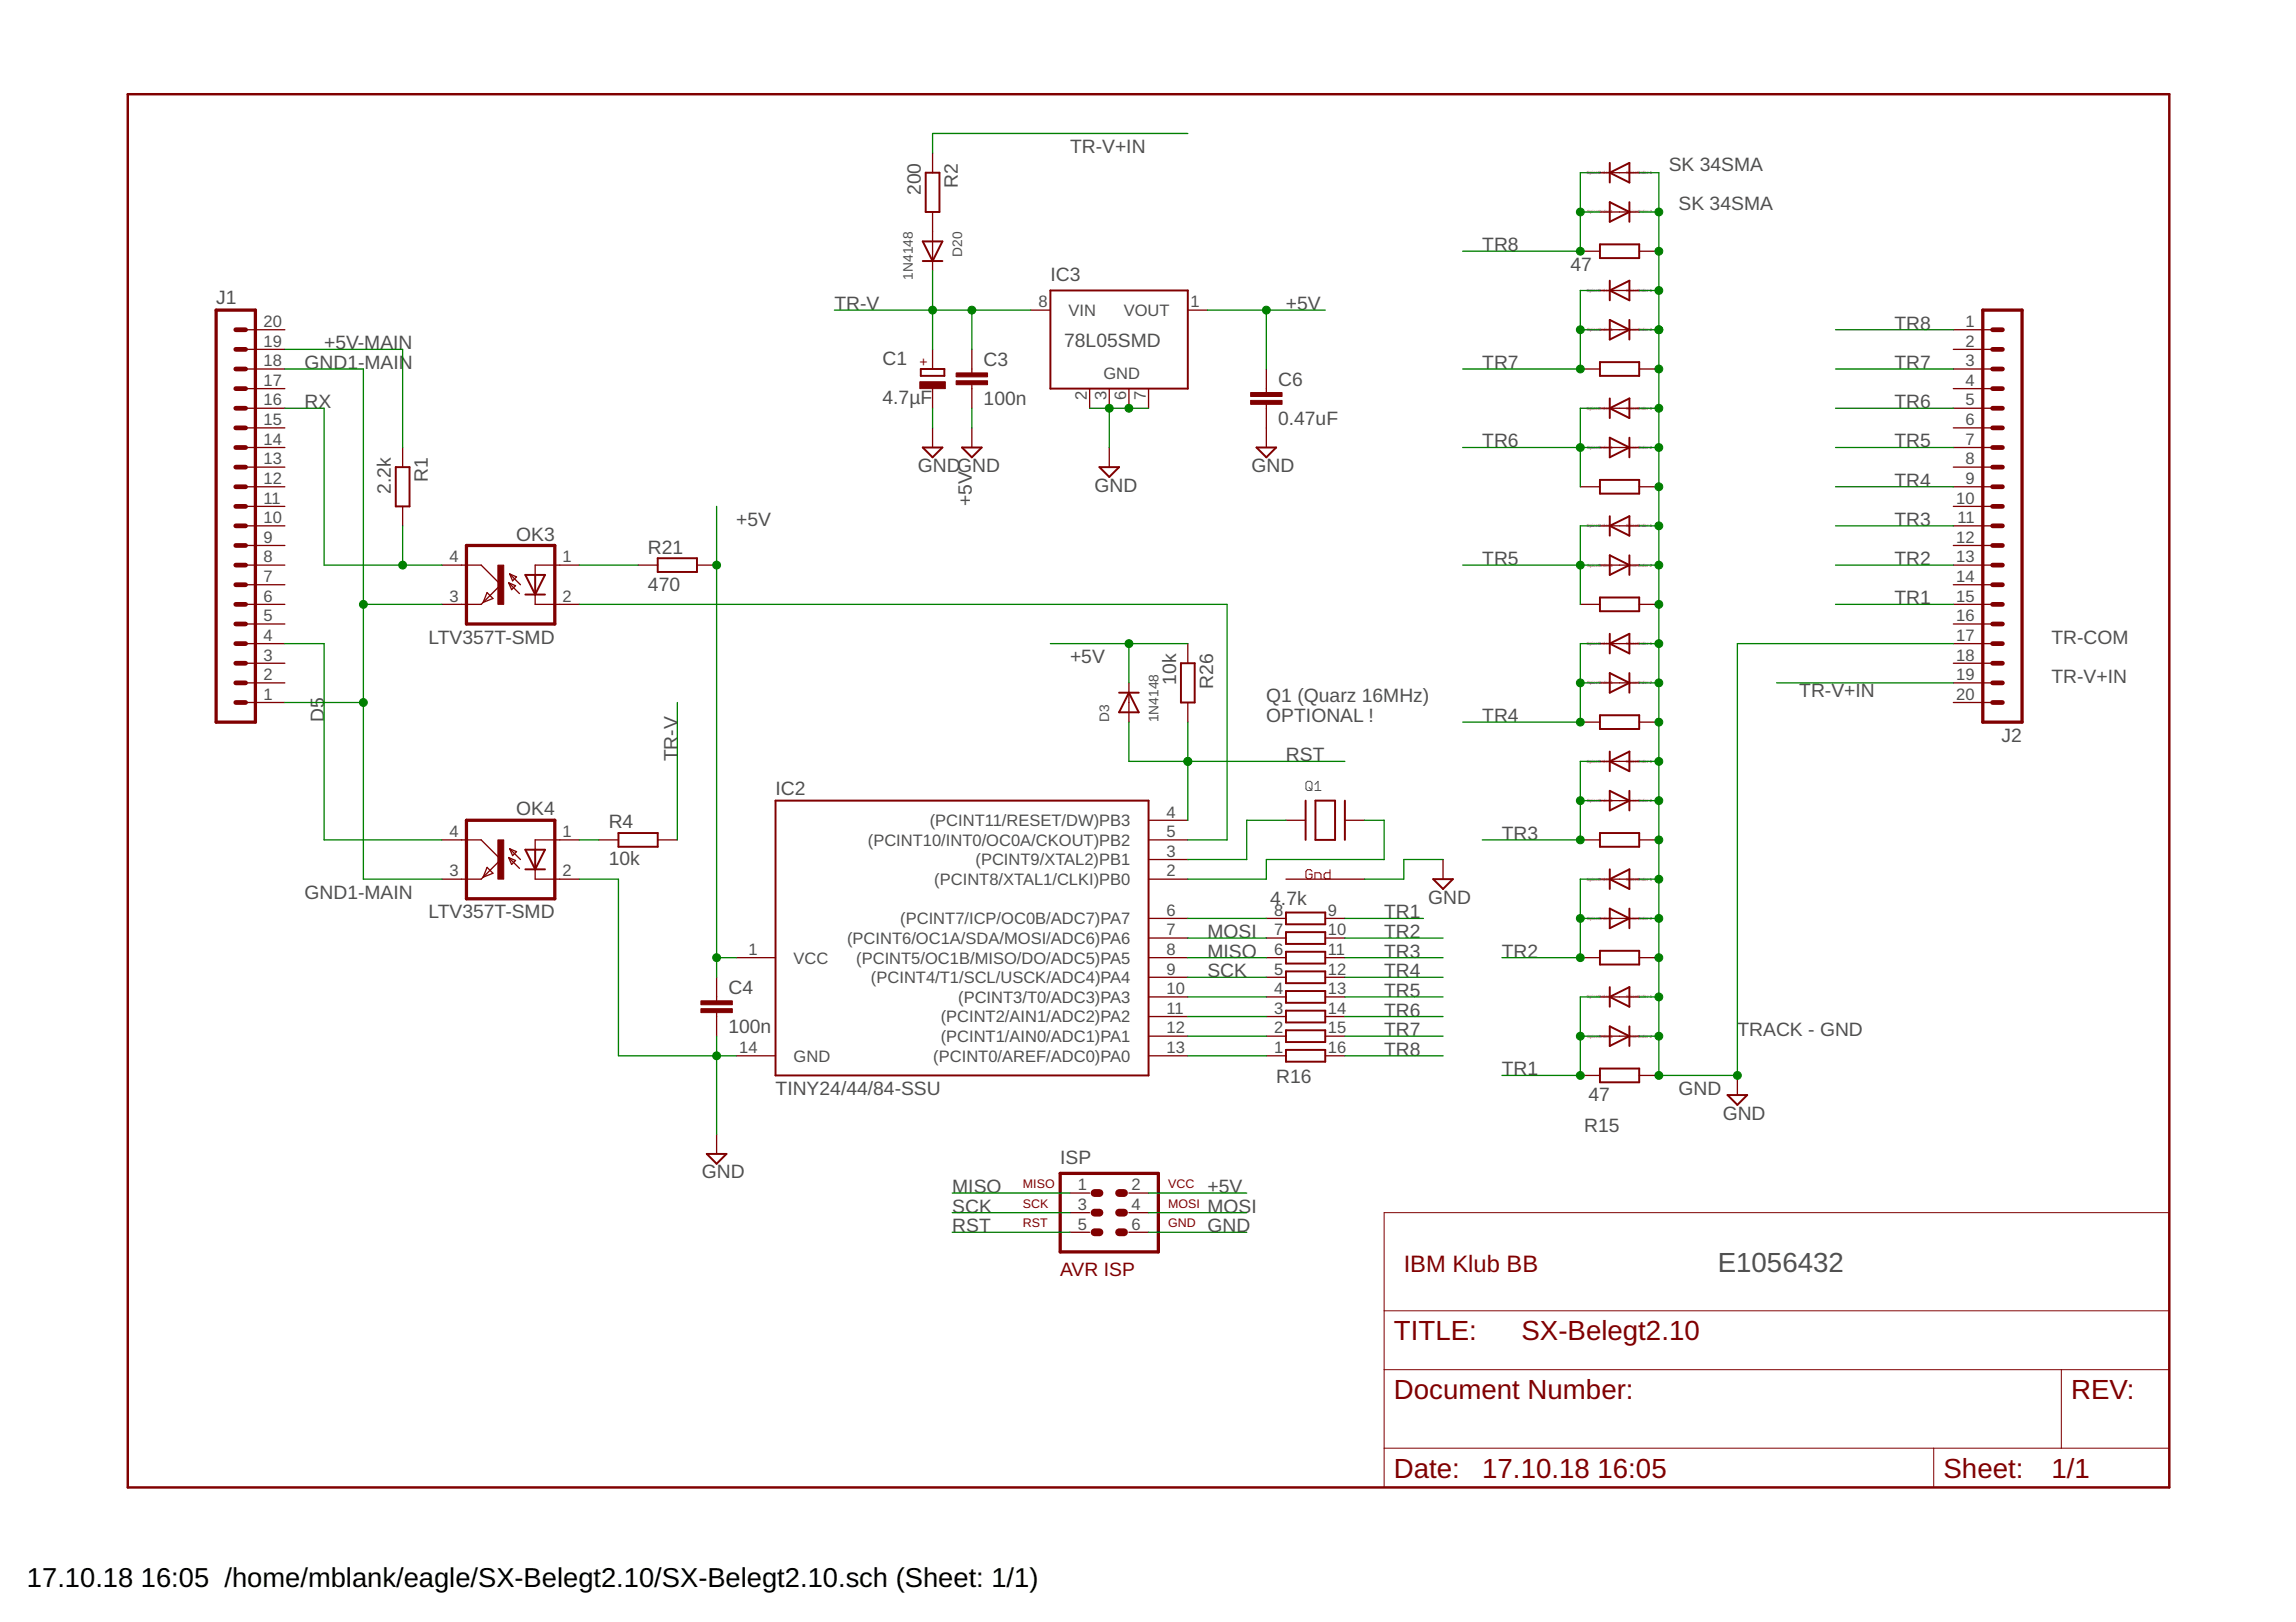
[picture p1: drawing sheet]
<svg xmlns="http://www.w3.org/2000/svg" width="297mm" height="210mm" viewBox="0 0 297 210" stroke-linecap="round" stroke-linejoin="round" font-family="sans-serif">
<defs><g id="words">
<text font-size="3.6" fill="#505050" x="222.2" y="164.6">E1056432</text>
<g font-size="3.6" fill="#800000">
<text x="180.3" y="173.4">TITLE:</text>
<text x="196.8" y="173.4">SX-Belegt2.10</text>
<text x="180.3" y="181.1">Document Number:</text>
<text x="267.9" y="181.1">REV:</text>
<text x="180.3" y="191.2">Date:</text>
<text x="191.8" y="191.2">17.10.18</text>
<text x="206.7" y="191.2">16:05</text>
<text x="251.4" y="191.2">Sheet:</text>
<text x="265.4" y="191.2">1/1</text>
</g>
<g font-size="3.5">
<text x="3.5" y="205.4">17.10.18</text>
<text x="18.2" y="205.4">16:05 /home/mblank/eagle/SX-Belegt2.10/SX-Belegt2.10.sch (Sheet: 1/1)</text>
</g>
<text font-size="3.1" fill="#800000" x="181.6" y="164.6">IBM Klub BB</text>
<g font-size="2.5" fill="#505050">
<text x="138.4" y="19.8">TR-V+IN</text>
<text x="215.9" y="22.1">SK 34SMA</text>
<text x="119.1" y="25.3" transform="rotate(-90 119.1 25.3)">200</text>
<text x="123.9" y="24.3" transform="rotate(-90 123.9 24.3)">R2</text>
<text x="217.2" y="27.2">SK 34SMA</text>
<text x="191.8" y="32.5">TR8</text>
<text x="203.2" y="35.1">47</text>
<text x="28" y="39.4">J1</text>
<text x="108" y="40.1">TR-V</text>
<text x="135.9" y="36.3">IC3</text>
<text x="166.4" y="40.1">+5V</text>
<text x="39.4" y="47.7">GND1-MAIN</text>
<text x="41.9" y="45.2">+5V-MAIN</text>
<text x="114.2" y="47.3">C1</text>
<text x="127.3" y="47.4">C3</text>
<text x="137.7" y="45">78L05SMD</text>
<text x="191.8" y="47.7">TR7</text>
<text x="245.1" y="42.7">TR8</text>
<text x="245.1" y="47.7">TR7</text>
<text x="39.4" y="52.8">RX</text>
<text x="114.2" y="52.3">4.7µF</text>
<text x="127.3" y="52.4">100n</text>
<text x="165.3" y="49.9">C6</text>
<text x="245.1" y="52.8">TR6</text>
<text x="165.3" y="55">0.47uF</text>
<text x="191.8" y="57.9">TR6</text>
<text x="245.1" y="57.9">TR5</text>
<text x="50.6" y="63.9" transform="rotate(-90 50.6 63.9)">2.2k</text>
<text x="55.4" y="62.4" transform="rotate(-90 55.4 62.4)">R1</text>
<text x="118.7" y="61.1">GNDGND</text>
<text x="125.7" y="65.5" transform="rotate(-90 125.7 65.5)">+5V</text>
<text x="141.6" y="63.6">GND</text>
<text x="161.9" y="61.1">GND</text>
<text x="245.1" y="63">TR4</text>
<text x="66.8" y="70">OK3</text>
<text x="83.8" y="71.6">R21</text>
<text x="95.3" y="68.1">+5V</text>
<text x="245.1" y="68.1">TR3</text>
<text x="83.8" y="76.4">470</text>
<text x="191.8" y="73.1">TR5</text>
<text x="245.1" y="73.1">TR2</text>
<text x="55.4" y="83.3">LTV357T-SMD</text>
<text x="245.1" y="78.2">TR1</text>
<text x="265.4" y="83.3">TR-COM</text>
<text x="138.4" y="85.8">+5V</text>
<text x="152.1" y="88.6" transform="rotate(-90 152.1 88.6)">10k</text>
<text x="156.9" y="89.1" transform="rotate(-90 156.9 89.1)">R26</text>
<text x="265.4" y="88.4">TR-V+IN</text>
<text x="41.9" y="93.5" transform="rotate(-90 41.9 93.5)">D5</text>
<text x="163.8" y="90.8">Q1 (Quarz 16MHz)</text>
<text x="163.8" y="93.5">OPTIONAL !</text>
<text x="191.8" y="93.5">TR4</text>
<text x="232.8" y="90.2">TR-V+IN</text>
<text x="259" y="96">J2</text>
<text x="87.6" y="98.5" transform="rotate(-90 87.6 98.5)">TR-V</text>
<text x="166.4" y="98.5">RST</text>
<text x="66.8" y="105.5">OK4</text>
<text x="78.8" y="107.2">R4</text>
<text x="100.3" y="102.9">IC2</text>
<text x="78.8" y="112">10k</text>
<text x="194.3" y="108.7">TR3</text>
<text x="39.4" y="116.3">GND1-MAIN</text>
<text x="55.4" y="118.8">LTV357T-SMD</text>
<text x="164.3" y="117.1">4.7k</text>
<text x="179.1" y="118.8">TR1</text>
<text x="184.8" y="116.9">GND</text>
<text x="156.2" y="121.4">MOSI</text>
<text x="156.2" y="123.9">MISO</text>
<text x="179.1" y="121.4">TR2</text>
<text x="179.1" y="123.9">TR3</text>
<text x="194.3" y="123.9">TR2</text>
<text x="94.2" y="128.6">C4</text>
<text x="156.2" y="126.5">SCK</text>
<text x="179.1" y="131.5">TR6</text>
<text x="179.1" y="126.5">TR4</text>
<text x="179.1" y="129">TR5</text>
<text x="94.2" y="133.7">100n</text>
<text x="179.1" y="136.6">TR8</text>
<text x="179.1" y="134.1">TR7</text>
<text x="224.8" y="134.1">TRACK - GND</text>
<text x="100.3" y="141.7">TINY24/44/84-SSU</text>
<text x="165.1" y="140.2">R16</text>
<text x="194.3" y="139.2">TR1</text>
<text x="205.5" y="142.5">47</text>
<text x="217.2" y="141.7">GND</text>
<text x="205" y="146.6">R15</text>
<text x="222.9" y="144.9">GND</text>
<text x="90.8" y="152.5">GND</text>
<text x="123.2" y="154.4">MISO</text>
<text x="137.2" y="150.6">ISP</text>
<text x="156.2" y="154.4">+5V</text>
<text x="123.2" y="159.5">RST</text>
<text x="123.2" y="156.9">SCK</text>
<text x="156.2" y="156.9">MOSI</text>
<text x="156.2" y="159.5">GND</text>
</g>
<text font-size="2.5" fill="#800000" x="137.2" y="165.2">AVR ISP</text>
<g font-size="2.1" fill="#505050">
<text x="134.3" y="39.8">8</text>
<text x="138.2" y="40.9">VIN</text>
<text x="145.4" y="40.9">VOUT</text>
<text x="154" y="39.8">1</text>
<text x="34.1" y="47.4">18</text>
<text x="34.1" y="44.9">19</text>
<text x="34.1" y="42.3">20</text>
<text x="254.3" y="42.3">1</text>
<text x="254.3" y="44.9">2</text>
<text x="254.3" y="47.4">3</text>
<text x="34.1" y="52.5">16</text>
<text x="34.1" y="49.9">17</text>
<text x="140.6" y="51.8" transform="rotate(-90 140.6 51.8)">2</text>
<text x="142.7" y="49">GND</text>
<text x="143.2" y="51.8" transform="rotate(-90 143.2 51.8)">3</text>
<text x="145.7" y="51.8" transform="rotate(-90 145.7 51.8)">6</text>
<text x="148.2" y="51.8" transform="rotate(-90 148.2 51.8)">7</text>
<text x="254.3" y="49.9">4</text>
<text x="254.3" y="52.5">5</text>
<text x="34.1" y="57.5">14</text>
<text x="34.1" y="55">15</text>
<text x="254.3" y="55">6</text>
<text x="254.3" y="57.5">7</text>
<text x="34.1" y="65.2">11</text>
<text x="34.1" y="62.6">12</text>
<text x="34.1" y="60.1">13</text>
<text x="253.1" y="65.2">10</text>
<text x="254.3" y="60.1">8</text>
<text x="254.3" y="62.6">9</text>
<text x="34.1" y="70.2">9</text>
<text x="34.1" y="67.7">10</text>
<text x="253.1" y="70.2">12</text>
<text x="253.2" y="67.7">11</text>
<text x="34.1" y="77.9">6</text>
<text x="34.1" y="75.3">7</text>
<text x="34.1" y="72.8">8</text>
<text x="58.2" y="77.9">3</text>
<text x="58.2" y="72.8">4</text>
<text x="72.8" y="72.8">1</text>
<text x="72.8" y="77.9">2</text>
<text x="253.1" y="72.8">13</text>
<text x="253.1" y="75.3">14</text>
<text x="253.1" y="77.9">15</text>
<text x="34.1" y="82.9">4</text>
<text x="34.1" y="80.4">5</text>
<text x="253.1" y="80.4">16</text>
<text x="253.1" y="82.9">17</text>
<text x="34.1" y="88">2</text>
<text x="34.1" y="85.5">3</text>
<text x="253.1" y="85.5">18</text>
<text x="253.1" y="88">19</text>
<text x="34.1" y="90.6">1</text>
<text x="253.1" y="90.6">20</text>
<text x="120.3" y="106.9">(PCINT11/RESET/DW)PB3</text>
<text x="150.9" y="105.8">4</text>
<text x="58.2" y="113.4">3</text>
<text x="58.2" y="108.3">4</text>
<text x="72.8" y="108.3">1</text>
<text x="72.8" y="113.4">2</text>
<text x="112.3" y="109.5">(PCINT10/INT0/OC0A/CKOUT)PB2</text>
<text x="126.2" y="112">(PCINT9/XTAL2)PB1</text>
<text x="150.9" y="108.3">5</text>
<text x="150.9" y="110.9">3</text>
<text x="150.9" y="113.4">2</text>
<text x="116.5" y="119.6">(PCINT7/ICP/OC0B/ADC7)PA7</text>
<text x="120.9" y="114.5">(PCINT8/XTAL1/CLKI)PB0</text>
<text x="150.9" y="118.5">6</text>
<text x="164.8" y="118.5">8</text>
<text x="171.8" y="118.5">9</text>
<text x="96.8" y="123.6">1</text>
<text x="102.7" y="124.7">VCC</text>
<text x="109.6" y="122.1">(PCINT6/OC1A/SDA/MOSI/ADC6)PA6</text>
<text x="110.8" y="124.7">(PCINT5/OC1B/MISO/DO/ADC5)PA5</text>
<text x="150.9" y="121">7</text>
<text x="150.9" y="123.6">8</text>
<text x="164.8" y="123.6">6</text>
<text x="164.8" y="121">7</text>
<text x="171.8" y="121">10</text>
<text x="171.8" y="123.6">11</text>
<text x="112.7" y="127.2">(PCINT4/T1/SCL/USCK/ADC4)PA4</text>
<text x="124" y="129.8">(PCINT3/T0/ADC3)PA3</text>
<text x="150.9" y="126.1">9</text>
<text x="150.9" y="128.7">10</text>
<text x="150.9" y="131.2">11</text>
<text x="164.8" y="131.2">3</text>
<text x="164.8" y="128.7">4</text>
<text x="164.8" y="126.1">5</text>
<text x="171.8" y="126.1">12</text>
<text x="171.8" y="128.7">13</text>
<text x="171.8" y="131.2">14</text>
<text x="95.6" y="136.3">14</text>
<text x="102.7" y="137.4">GND</text>
<text x="120.7" y="137.4">(PCINT0/AREF/ADC0)PA0</text>
<text x="121.7" y="132.3">(PCINT2/AIN1/ADC2)PA2</text>
<text x="121.7" y="134.8">(PCINT1/AIN0/ADC1)PA1</text>
<text x="150.9" y="133.7">12</text>
<text x="150.9" y="136.3">13</text>
<text x="164.8" y="136.3">1</text>
<text x="164.8" y="133.7">2</text>
<text x="171.8" y="133.7">15</text>
<text x="171.8" y="136.3">16</text>
<text x="139.4" y="154">1</text>
<text x="146.4" y="154">2</text>
<text x="139.4" y="156.6">3</text>
<text x="139.4" y="159.1">5</text>
<text x="146.4" y="159.1">6</text>
<text x="146.4" y="156.6">4</text>
</g>
<g font-size="1.8" fill="#505050">
<text x="124.5" y="33.2" transform="rotate(-90 124.5 33.2)">D20</text>
<text x="118.1" y="36.2" transform="rotate(-90 118.1 36.2)">1N4148</text>
<text x="143.5" y="93.5" transform="rotate(-90 143.5 93.5)">D3</text>
<text x="149.9" y="93.5" transform="rotate(-90 149.9 93.5)">1N4148</text>
</g>
<text font-size="1.8" fill="#800000" x="120.1" y="47.3" transform="rotate(-90 120.1 47.3)">+</text>
<g font-size="1.6" fill="#800000">
<text x="132.3" y="153.8">MISO</text>
<text x="151.1" y="153.8">VCC</text>
<text x="132.3" y="156.3">SCK</text>
<text x="132.3" y="158.8">RST</text>
<text x="151.1" y="156.3">MOSI</text>
<text x="151.1" y="158.8">GND</text>
</g>
<g font-size=".6" fill="#800080">
<text x="205.3" y="22.5">SpiceOrder 2</text>
<text x="210.4" y="22.5">SpiceOrder 1</text>
<text x="205.3" y="27.6">SpiceOrder</text>
<text x="208.4" y="27.6">1</text>
<text x="210.4" y="27.6">SpiceOrder 2</text>
<text x="205.3" y="37.8">SpiceOrder 2</text>
<text x="210.4" y="37.8">SpiceOrder 1</text>
<text x="205.3" y="42.9">SpiceOrder</text>
<text x="208.4" y="42.9">1</text>
<text x="210.4" y="42.9">SpiceOrder 2</text>
<text x="205.3" y="53">SpiceOrder 2</text>
<text x="210.4" y="53">SpiceOrder 1</text>
<text x="205.3" y="58.1">SpiceOrder</text>
<text x="208.4" y="58.1">1</text>
<text x="210.4" y="58.1">SpiceOrder 2</text>
<text x="205.3" y="68.3">SpiceOrder 2</text>
<text x="210.4" y="68.3">SpiceOrder 1</text>
<text x="205.3" y="73.3">SpiceOrder</text>
<text x="208.4" y="73.3">1</text>
<text x="210.4" y="73.3">SpiceOrder 2</text>
<text x="205.3" y="83.5">SpiceOrder 2</text>
<text x="210.4" y="83.5">SpiceOrder 1</text>
<text x="205.3" y="88.6">SpiceOrder</text>
<text x="208.4" y="88.6">1</text>
<text x="210.4" y="88.6">SpiceOrder 2</text>
<text x="205.3" y="98.7">SpiceOrder 2</text>
<text x="210.4" y="98.7">SpiceOrder 1</text>
<text x="205.3" y="103.8">SpiceOrder</text>
<text x="208.4" y="103.8">1</text>
<text x="210.4" y="103.8">SpiceOrder 2</text>
<text x="205.3" y="114">SpiceOrder 2</text>
<text x="210.4" y="114">SpiceOrder 1</text>
<text x="205.3" y="119">SpiceOrder</text>
<text x="208.4" y="119">1</text>
<text x="210.4" y="119">SpiceOrder 2</text>
<text x="205.3" y="129.2">SpiceOrder 2</text>
<text x="210.4" y="129.2">SpiceOrder 1</text>
<text x="205.3" y="134.3">SpiceOrder</text>
<text x="208.4" y="134.3">1</text>
<text x="210.4" y="134.3">SpiceOrder 2</text>
</g>
</g></defs>
<path d="M169.1 101.1h.4l.2 .2v.8l-.2 .2h-.4l-.1-.2v-.8zM169.4 101.9l.3 .4M170.1 102.3h.8M170.1 101.5l.4-.4v1.2" fill="none" stroke="#505050" stroke-width=".13"/>
<path d="M16.5 12.2h264.1v180.3h-264.1z" fill="none" stroke="#800000" stroke-width=".32"/>
<path d="M169.7 112.8l-.2-.3h-.4l-.1 .3v.7l.1 .2h.4l.2-.2v-.4h-.3M170.1 113.7v-.8h.6l.2 .2v.6M172.1 112.5v1.2h-.6l-.2-.2v-.4l.2-.2h.6M179.1 156.9h101.5v35.6h-101.5zM179.1 177.2h101.5M179.1 169.6h101.5M266.7 177.2v10.2M179.1 187.4h101.5M250.2 187.4v5.1" fill="none" stroke="#800000" stroke-width=".13"/>
<path d="M28 40.1h5v53.4h-5zM256.5 40.1h5.1v53.4h-5.1zM60.3 70.6h11.5v10.2h-11.5zM60.3 106.2h11.5v10.1h-11.5zM137.2 151.8h12.7v10.2h-12.7z" fill="none" stroke="#800000" stroke-width=".42"/>
<g fill="none" stroke="#800000" stroke-width=".61">
<path d="M30.5 52.8h1.3M30.5 55.4h1.3M30.5 57.9h1.3M30.5 47.8h1.3M30.5 50.3h1.3M30.5 42.7h1.3M30.5 45.2h1.3M257.8 52.8h1.3M257.8 55.4h1.3M257.8 57.9h1.3M257.8 47.8h1.3M257.8 50.3h1.3"/>
<path d="M257.8 42.7h1.3M257.8 45.2h1.3M30.5 73.1h1.3M30.5 75.7h1.3M30.5 78.2h1.3M30.5 68.1h1.3M30.5 70.6h1.3M30.5 60.5h1.3M30.5 63h1.3M30.5 65.5h1.3M257.8 73.1h1.3M257.8 75.7h1.3"/>
<path d="M257.8 78.2h1.3M257.8 68.1h1.3M257.8 70.6h1.3M257.8 60.5h1.3M257.8 63h1.3M257.8 65.5h1.3M30.5 85.8h1.3M30.5 88.4h1.3M30.5 90.9h1.3M30.5 80.8h1.3M30.5 83.3h1.3M257.8 85.8h1.3"/>
<path d="M257.8 88.4h1.3M257.8 90.9h1.3M257.8 80.8h1.3M257.8 83.3h1.3"/>
</g>
<g fill="none" stroke="#800000" stroke-width=".17">
<path d="M120.6 19.8v2.6M120.6 27.4v7.7M204.4 32.5h2.6M207 22.4h5.1M207 27.4h5.1M207 37.6h5.1M212.1 32.5h2.5M31.8 57.9h5.1M31.8 55.4h5.1M31.8 52.8h5.1M31.8 50.3h5.1M31.8 47.8h5.1"/>
<path d="M31.8 45.2h5.1M31.8 42.7h5.1M52.1 57.9v2.6M120.6 45.2v2.6M120.6 50.3v2.5M120.6 55.4v2.5M125.7 45.2v3.1M125.7 49.8v3M125.7 55.4v2.5M133.3 40.1h2.6M141 50.3v2.5M143.5 50.3v2.5"/>
<path d="M143.5 57.9v2.6M146 50.3v2.5M148.6 50.3v2.5M153.7 40.1h2.5M163.8 47.8v3M163.8 52.3v5.6M204.4 47.8h2.6M207 57.9h5.1M207 52.8h5.1M207 42.7h5.1M212.1 47.8h2.5M252.7 57.9h5.1"/>
<path d="M252.7 55.4h5.1M252.7 52.8h5.1M252.7 50.3h5.1M252.7 47.8h5.1M252.7 45.2h5.1M252.7 42.7h5.1M31.8 78.2h5.1M31.8 75.7h5.1M31.8 73.1h5.1M31.8 70.6h5.1M31.8 68.1h5.1M31.8 65.5h5.1"/>
<path d="M31.8 63h5.1M31.8 60.5h5.1M52.1 65.5v2.6M57.2 73.1h5.1l2.5 2.6-2.5 2.5h-5.1M63 76.7l.8 .7-1.3 .6zM65.8 75.4l1.4 1.4M65.8 75.4l.9 .4-.5 .5zM65.9 74.3l.9 .4-.5 .5zM65.9 74.3l1.4 1.4M69.2 76.9v1.3h5.8M75 73.1h-5.8v1.3M82.5 73.1h2.6"/>
<path d="M90.2 73.1h2.5M204.4 78.2h2.6M204.4 63h2.6M207 73.1h5.1M207 68.1h5.1M212.1 78.2h2.5M212.1 63h2.5M252.7 78.2h5.1M252.7 75.7h5.1M252.7 73.1h5.1M252.7 70.6h5.1M252.7 68.1h5.1"/>
<path d="M252.7 65.5h5.1M252.7 63h5.1M252.7 60.5h5.1M31.8 90.9h5.1M31.8 88.4h5.1M31.8 85.8h5.1M31.8 83.3h5.1M31.8 80.8h5.1M146 88.4v5.1M153.7 83.3v2.5M153.7 90.9v2.6M204.4 93.5h2.6"/>
<path d="M207 88.4h5.1M207 83.3h5.1M207 98.5h5.1M212.1 93.5h2.5M252.7 90.9h5.1M252.7 88.4h5.1M252.7 85.8h5.1M252.7 83.3h5.1M252.7 80.8h5.1M57.2 108.7h5.1l2.5 2.5-2.5 2.6h-5.1M63 112.2l.8 .8-1.3 .5zM65.8 111l1.4 1.4"/>
<path d="M65.8 111l.9 .4-.5 .5zM65.9 109.8l.9 .4-.5 .5zM65.9 109.8l1.4 1.4M69.2 112.5v1.3h5.8M75 108.7h-5.8v1.3M77.5 108.7h2.5M85.1 108.7h2.5M148.6 113.8h5.1M148.6 118.9h5.1M148.6 108.7h5.1M148.6 106.2h5.1M148.6 111.2h5.1"/>
<path d="M163.8 118.9h2.6M166.4 113.8h10.1M166.4 106.2h2.5M171.4 118.9h2.6M174 106.2h2.5M186.7 111.2v2.6M204.4 108.7h2.6M207 113.8h5.1M207 103.6h5.1M207 118.9h5.1M212.1 108.7h2.5M92.7 126.5v3"/>
<path d="M92.7 131v3.1M95.2 123.9h5.1M95.2 136.6h5.1M148.6 129h5.1M148.6 134.1h5.1M148.6 123.9h5.1M148.6 136.6h5.1M148.6 121.4h5.1M148.6 126.5h5.1M148.6 131.6h5.1M163.8 129h2.6M163.8 134.1h2.6"/>
<path d="M163.8 123.9h2.6M163.8 136.6h2.6M163.8 121.4h2.6M163.8 126.5h2.6M163.8 131.6h2.6M171.4 129h2.6M171.4 134.1h2.6M171.4 123.9h2.6M171.4 136.6h2.6M171.4 121.4h2.6M171.4 126.5h2.6M171.4 131.6h2.6"/>
<path d="M204.4 123.9h2.6M204.4 139.2h2.6M207 129h5.1M207 134.1h5.1M212.1 123.9h2.5M212.1 139.2h2.5M224.8 139.2v2.5M92.7 146.8v2.5M138.4 156.9h2.6M138.4 154.4h2.6M138.4 159.5h2.6M146 156.9h2.6"/>
<path d="M146 154.4h2.6M146 159.5h2.6"/>
</g>
<path d="M141.6 154.4h.6M141.6 156.9h.6M141.6 159.5h.6M144.8 154.4h.6M144.8 156.9h.6M144.8 159.5h.6" fill="none" stroke="#800000" stroke-width="1"/>
<g fill="none" stroke="#800000" stroke-width=".25">
<path d="M119.4 31.2h2.5l-1.3 2.6zM119.4 33.8h2.5M119.8 22.4h1.7v5h-1.7zM135.9 37.6h17.8v12.7h-17.8zM207 31.6h5.1v1.8h-5.1zM208.3 22.4l2.5-1.3v2.5zM208.3 21.1v2.5M208.3 26.2l2.5 1.2-2.5 1.3zM208.3 36.3v2.6M208.3 37.6l2.5-1.3v2.6zM210.8 26.2v2.5M119.1 47.8h3.1v.8h-3.1z"/>
<path d="M119.4 57.9h2.5l-1.3 1.3zM124.5 57.9h2.5l-1.3 1.3zM162.6 57.9h2.5l-1.3 1.3zM207 46.9h5.1v1.7h-5.1zM208.3 41.4l2.5 1.3-2.5 1.2zM208.3 51.6v2.5M208.3 56.6l2.5 1.3-2.5 1.3zM208.3 52.8l2.5-1.2v2.5zM210.8 41.4v2.5M210.8 56.6v2.6M51.2 60.5h1.8v5h-1.8zM68 74.4h2.5l-1.3 2.5z"/>
<path d="M68 76.9h2.5M69.2 74.4v2.5M85.1 72.2h5.1v1.8h-5.1zM142.2 60.5h2.6l-1.3 1.2zM207 62.1h5.1v1.8h-5.1zM207 77.3h5.1v1.8h-5.1zM208.3 66.8v2.5M208.3 71.9l2.5 1.2-2.5 1.3zM208.3 68.1l2.5-1.3v2.5zM210.8 71.9v2.5M144.8 89.6h2.5M146 89.6l1.3 2.6h-2.5z"/>
<path d="M152.8 85.8h1.8v5.1h-1.8zM207 92.6h5.1v1.7h-5.1zM208.3 82v2.6M208.3 87.1l2.5 1.3-2.5 1.2zM208.3 97.3v2.5M208.3 83.3l2.5-1.3v2.6zM208.3 98.5l2.5-1.2v2.5zM210.8 87.1v2.5M68 110h2.5l-1.3 2.5zM68 112.5h2.5M69.2 110v2.5M80 107.8h5.1v1.8h-5.1z"/>
<path d="M100.3 103.6h48.3v35.6h-48.3zM166.4 118.1h5v1.5h-5zM168.9 103.6v5.1M170.2 103.6h2.5v5.1h-2.5zM174 103.6v5.1M185.4 113.8h2.6l-1.3 1.2zM207 107.8h5.1v1.8h-5.1zM208.3 102.3l2.5 1.3-2.5 1.3zM208.3 112.5v2.5M208.3 117.6l2.5 1.3-2.5 1.2zM208.3 113.8l2.5-1.3v2.5zM210.8 102.3v2.6"/>
<path d="M210.8 117.6v2.5M166.4 120.6h5v1.6h-5zM166.4 123.2h5v1.5h-5zM166.4 125.7h5v1.5h-5zM166.4 128.2h5v1.6h-5zM166.4 130.8h5v1.5h-5zM166.4 133.3h5v1.6h-5zM166.4 135.9h5v1.5h-5zM207 123h5.1v1.8h-5.1zM207 138.3h5.1v1.8h-5.1zM208.3 127.7v2.6M208.3 132.8l2.5 1.3-2.5 1.3z"/>
<path d="M208.3 129l2.5-1.3v2.6zM210.8 132.8v2.6M91.4 149.3h2.6l-1.3 1.3zM223.5 141.7h2.5l-1.2 1.3z"/>
</g>
<g fill="#800000" stroke="#800000" stroke-width=".13">
<path d="M119 49.4h3.3v.9h-3.3z"/>
<path d="M123.7 49.3h4.1v.5h-4.1z"/>
<path d="M123.7 48.3h4.1v.5h-4.1z"/>
<path d="M90.7 130.5h4v.5h-4z"/>
<path d="M90.7 129.5h4v.5h-4z"/>
<path d="M161.8 51.8h4.1v.5h-4.1z"/>
<path d="M161.8 50.8h4.1v.5h-4.1z"/>
<path d="M64.4 73.1h.8v5.1h-.8z"/>
<path d="M64.4 108.7h.8v5.1h-.8z"/>
</g>
<g fill="none" stroke="#008000" stroke-width=".17">
<path d="M153.7 17.3h-33.1v2.5M120.6 35.1v10.1M204.4 27.4h2.6M207 22.4h-2.6v10.1h-15.2M207 37.6h-2.6v10.2h-15.2M212.1 22.4h2.5v116.8h10.2v-55.9h27.9M212.1 27.4h2.5M212.1 37.6h2.5M36.9 47.8h10.1v66h10.2M36.9 52.8h5v20.3h15.3M36.9 45.2h15.2v12.7M107.9 40.1h25.4"/>
<path d="M120.6 52.8v2.6M125.7 40.1v5.1M125.7 52.8v2.6M141 52.8h7.6M143.5 52.8v5.1M156.2 40.1h15.2M163.8 40.1v7.7M189.2 57.9h17.8M204.4 42.7h2.6M207 52.8h-2.6v10.2M212.1 42.7h2.5M212.1 52.8h2.5"/>
<path d="M212.1 57.9h2.5M237.5 42.7h15.2M237.5 47.8h15.2M237.5 52.8h15.2M237.5 57.9h15.2M47 78.2h10.2M52.1 68.1v5M75 78.2h83.7v30.5h-5M75 73.1h7.5M92.7 65.5v61M189.2 73.1h17.8M207 68.1h-2.6v10.1"/>
<path d="M212.1 73.1h2.5M212.1 68.1h2.5M237.5 78.2h15.2M237.5 73.1h15.2M237.5 63h15.2M237.5 68.1h15.2M36.9 90.9h10.1M36.9 83.3h5v25.4h15.3M87.6 90.9v17.8M135.9 83.3h17.8M146 83.3v5.1M146 93.5v5h28"/>
<path d="M153.7 93.5v12.7M204.4 88.4h2.6M207 83.3h-2.6v10.2h-15.2M207 98.5h-2.6v10.2h-12.6M212.1 83.3h2.5M212.1 88.4h2.5M212.1 98.5h2.5M229.8 88.4h22.9M75 113.8h5v22.8h15.2M75 108.7h2.5M153.7 118.9h10.1M166.4 106.2h-5.1v5h-7.6"/>
<path d="M174 118.9h10.1M176.5 106.2h2.6v5h-15.3v2.6h-10.1M186.7 111.2h-5.1v2.6h-5.1M204.4 118.9h2.6M204.4 103.6h2.6M207 113.8h-2.6v10.1h-10.1M212.1 113.8h2.5M212.1 118.9h2.5M212.1 103.6h2.5M92.7 134.1v12.7M92.7 123.9h2.5M153.7 136.6h10.1"/>
<path d="M153.7 123.9h10.1M153.7 134.1h10.1M153.7 131.6h10.1M153.7 126.5h10.1M153.7 121.4h10.1M153.7 129h10.1M174 136.6h12.7M174 123.9h12.7M174 134.1h12.7M174 131.6h12.7M174 126.5h12.7M174 121.4h12.7"/>
<path d="M174 129h12.7M204.4 134.1h2.6M207 129h-2.6v10.2h-10.1M212.1 134.1h2.5M212.1 129h2.5M123.2 154.4h15.2M123.2 156.9h15.2M123.2 159.5h15.2M148.6 154.4h12.7M148.6 156.9h12.7M148.6 159.5h12.7"/>
</g>
<g fill="#008000" stroke="#008000" stroke-width=".13">
<circle cx="204.4" cy="27.4" r=".51"/>
<circle cx="204.4" cy="32.5" r=".51"/>
<circle cx="47" cy="78.2" r=".51"/>
<circle cx="47" cy="90.9" r=".51"/>
<circle cx="146" cy="83.3" r=".51"/>
<circle cx="92.7" cy="73.1" r=".51"/>
<circle cx="92.7" cy="123.9" r=".51"/>
<circle cx="163.8" cy="40.1" r=".51"/>
<circle cx="52.1" cy="73.1" r=".51"/>
<circle cx="204.4" cy="42.7" r=".51"/>
<circle cx="204.4" cy="47.8" r=".51"/>
<circle cx="204.4" cy="57.9" r=".51"/>
<circle cx="120.6" cy="40.1" r=".51"/>
<circle cx="125.7" cy="40.1" r=".51"/>
<circle cx="204.4" cy="88.4" r=".51"/>
<circle cx="204.4" cy="93.5" r=".51"/>
<circle cx="153.7" cy="98.5" r=".51"/>
<circle cx="92.7" cy="136.6" r=".51"/>
<circle cx="214.6" cy="134.1" r=".51"/>
<circle cx="214.6" cy="139.2" r=".51"/>
<circle cx="214.6" cy="129" r=".51"/>
<circle cx="214.6" cy="123.9" r=".51"/>
<circle cx="214.6" cy="118.9" r=".51"/>
<circle cx="214.6" cy="103.6" r=".51"/>
<circle cx="214.6" cy="113.8" r=".51"/>
<circle cx="214.6" cy="108.7" r=".51"/>
<circle cx="214.6" cy="88.4" r=".51"/>
<circle cx="214.6" cy="98.5" r=".51"/>
<circle cx="214.6" cy="93.5" r=".51"/>
<circle cx="214.6" cy="73.1" r=".51"/>
<circle cx="214.6" cy="83.3" r=".51"/>
<circle cx="214.6" cy="78.2" r=".51"/>
<circle cx="214.6" cy="57.9" r=".51"/>
<circle cx="214.6" cy="68.1" r=".51"/>
<circle cx="214.6" cy="63" r=".51"/>
<circle cx="214.6" cy="42.7" r=".51"/>
<circle cx="214.6" cy="52.8" r=".51"/>
<circle cx="214.6" cy="47.8" r=".51"/>
<circle cx="214.6" cy="27.4" r=".51"/>
<circle cx="214.6" cy="37.6" r=".51"/>
<circle cx="214.6" cy="32.5" r=".51"/>
<circle cx="224.8" cy="139.2" r=".51"/>
<circle cx="143.5" cy="52.8" r=".51"/>
<circle cx="146" cy="52.8" r=".51"/>
<circle cx="204.4" cy="73.1" r=".51"/>
<circle cx="204.4" cy="134.1" r=".51"/>
<circle cx="204.4" cy="139.2" r=".51"/>
<circle cx="204.4" cy="118.9" r=".51"/>
<circle cx="204.4" cy="123.9" r=".51"/>
<circle cx="204.4" cy="103.6" r=".51"/>
<circle cx="204.4" cy="108.7" r=".51"/>
</g>
<use href="#words"/>
</svg>
